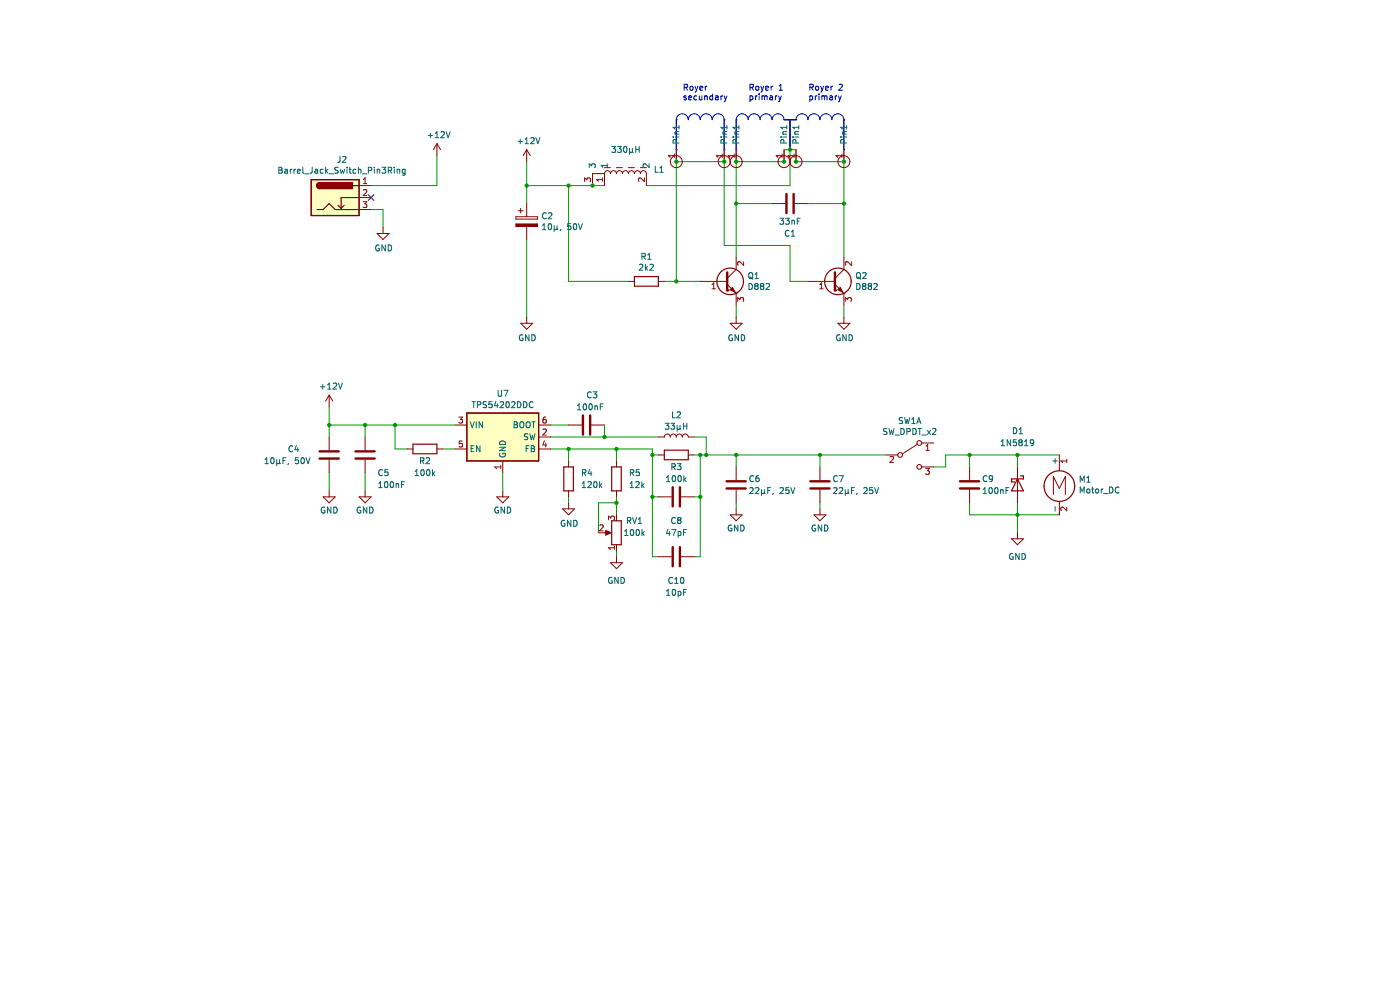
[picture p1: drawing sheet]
<svg xmlns="http://www.w3.org/2000/svg" width="297mm" height="210mm" viewBox="0 0 297 210" stroke-linecap="round" stroke-linejoin="round" font-family="sans-serif">
<path d="M66 38.1h10.2v7.6h-10.2z" fill-rule="evenodd" fill="#ffffc2"/>
<path d="M66 38.1h10.2v7.6h-10.2z" fill="none" stroke="#840000" stroke-width=".25"/>
<path d="M99 87.6h15.3v10.2h-15.3z" fill-rule="evenodd" fill="#ffffc2"/>
<path d="M99 87.6h15.3v10.2h-15.3z" fill="none" stroke="#840000" stroke-width=".25"/>
<path d="M78.1 41.3l1.2 1.2M79.3 41.3l-1.2 1.2" fill="none" stroke="#000084" stroke-width=".21"/>
<g fill="none" stroke="#009600" stroke-width=".21">
<path d="M92.7 33v6.4h-14M111.7 39.4h16.5M111.7 34.3v8.9M120.6 39.4v20.3h12.7M143.5 34.3h10.1M143.5 31.8v27.9M153.6 31.8v20.3h14v7.6h3.8M156.2 31.8v22.8M156.2 34.3h10.1v-2.5h2.6v2.5h10.1M167.6 31.8v7.6h-30.5M179 31.8v22.8M78.7 44.5h2.6v3.8"/>
<path d="M111.7 50.8v16.5M140.9 59.7h7.7M156.2 43.2h7.6M171.4 43.2h7.6M156.2 64.8v2.5M179 64.8v2.5M69.8 90.2h26.7M69.8 86.3v6.4M77.5 90.2v2.5M83.8 90.2v5h2.5M94 95.2h2.5M116.8 90.2h3.8"/>
<path d="M116.8 95.2h21.6v22.9h1.3M116.8 92.7h22.9M120.6 95.2v2.6M128.2 90.2v2.5M130.8 95.2v2.6M138.4 96.5h1.3M147.3 96.5h40.6M147.3 92.7h2.5v3.8M148.6 96.5v21.6h-1.3M156.2 96.5v2.5M173.9 96.5v2.5M205.7 96.5v2.5"/>
<path d="M215.8 96.5v2.5M224.7 96.5h-24.1v2.5h-2.5M69.8 100.3v3.8M77.5 100.3v3.8M106.7 100.3v3.8M120.6 105.4v1.3M130.8 105.4v3.8M130.8 116.8v1.3M130.8 106.7h-3.8v6.3M138.4 105.4h1.3M147.3 105.4h1.3M156.2 106.7v1.2"/>
<path d="M173.9 106.7v1.2M205.7 106.7v2.5h19M215.8 106.7v6.3"/>
</g>
<g fill="none" stroke="#0000c2" stroke-width=".21">
<path d="M145.1 18.5h.7v-.5l-.7-.1v1.2M145.4 18.5l.5 .6M146.4 18.4l.2-.1 .4 .1-.1 .7-.5-.1zM147.4 18.3l.3 .8M147.7 19.1l-.3 .5M148 18.3l-.3 .8M148.5 18.7l.6-.1-.1-.2-.3-.1-.2 .2v.6h.5M149.6 18.3v.8M150 18.3l-.4 .2M151.2 19.9v1.3M159.1 18.5h.6l.1-.5-.7-.1v1.2M159.4 18.5l.4 .6"/>
<path d="M160.4 18.4l.2-.1 .3 .1v.7l-.5-.1zM161 19.9v.1M161.4 18.3l.3 .8M161.7 19.1l-.3 .5M162 18.3l-.3 .8M162.4 18.7l.6-.1v-.2l-.4-.1-.2 .2 .1 .6h.5M163.6 18.3v.8M164 18.3l-.4 .2M165.3 19.1h.7M165.3 18.2l.3-.3v1.2M171.8 18.5h.6l.1-.5-.7-.1v1.2M172.1 18.5l.4 .6"/>
<path d="M173.1 18.4l.3-.1 .3 .2v.4l-.3 .2-.4-.2zM173.7 19.9v.1M174.1 18.3l.3 .8M174.4 19.1l-.3 .5M174.7 18.3l-.3 .8M175.1 18.7l.6-.1v-.2l-.4-.1-.2 .2 .1 .6h.5M176.3 18.3v.8M176.6 18.3l-.3 .2M178 18l.5-.1 .2 .3-.8 .9h.8M143.5 25.4a1.27 1.27 0 0 1 1.2-1.3 1.27 1.27 0 0 1 1.3 1.3 1.27 1.27 0 0 1 1.3-1.3 1.27 1.27 0 0 1 1.3 1.3 1.27 1.27 0 0 1 1.2-1.3 1.27 1.27 0 0 1 1.3 1.3 1.27 1.27 0 0 1 1.3-1.3 1.27 1.27 0 0 1 1.2 1.3M143.5 31.8h.1M143.5 25.4h.1"/>
<path d="M143.5 25.4v6.4M145.6 20.4l-.3-.1-.2 .2v.2l.5 .1v.3h-.5M146.1 20.8l.6-.2v-.2l-.4-.1-.2 .2 .1 .6h.5M147.8 20.4l-.4-.1-.2 .3 .1 .5h.5M148.4 20.3v.8h.5M148.9 20.3v.9M149.5 20.5l.5-.1v.8M149.5 20.3v.9M151.2 20.4l-.4-.1-.2 .3 .1 .5h.5M151.8 20.4h.5v.8M152.3 20.6l-.6 .3 .2 .3 .4-.1M152.9 20.3v.9"/>
<path d="M153.3 20.3l-.4 .3M153.6 20.3l.3 .9M153.6 31.8h.1M153.6 25.4h.1M153.6 25.4v6.4M153.9 21.2l-.3 .4M154.2 20.3l-.3 .9M156.2 25.4a1.27 1.27 0 0 1 1.2-1.3 1.27 1.27 0 0 1 1.3 1.3 1.27 1.27 0 0 1 1.3-1.3 1.27 1.27 0 0 1 1.3 1.3 1.27 1.27 0 0 1 1.2-1.3 1.27 1.27 0 0 1 1.3 1.3 1.27 1.27 0 0 1 1.3-1.3 1.27 1.27 0 0 1 1.2 1.3M156.2 31.8h.1M156.2 25.4h.1M156.2 25.4v6.4M159.1 20.4l.4-.1 .2 .3-.1 .5h-.5"/>
<path d="M159.1 20.3v1.3M160.3 20.3v.9M160.6 20.3l-.3 .3M161 20.3v.9M161.7 20.5l.3-.2 .2 .2M161.7 20.3v.9M162.2 20.5l.2-.2 .3 .1v.8M162.2 20.5v.7M163.3 20.4h.5l.1 .8M163.9 20.6l-.6 .3 .2 .3 .4-.1M164.5 20.3v.9M164.9 20.3l-.4 .3"/>
<path d="M165.2 20.3l.3 .9M165.5 21.2l-.3 .4M165.8 20.3l-.3 .9M166.3 25.4h.1M166.3 25.4h2.6M167.6 31.8h.1M167.6 25.4h.1M167.6 25.4v6.4M168.9 25.4a1.27 1.27 0 0 1 1.2-1.3 1.27 1.27 0 0 1 1.3 1.3 1.27 1.27 0 0 1 1.3-1.3 1.27 1.27 0 0 1 1.2 1.3 1.27 1.27 0 0 1 1.3-1.3 1.27 1.27 0 0 1 1.3 1.3 1.27 1.27 0 0 1 1.3-1.3 1.27 1.27 0 0 1 1.2 1.3M168.9 25.4h.1M171.8 20.4l.4-.1 .2 .3-.1 .5h-.5M171.8 20.3v1.3"/>
<path d="M173 20.3v.9M173.3 20.3l-.3 .3M173.7 20.3v.9M174.3 20.5l.4-.2 .2 .2M174.3 20.3v.9M174.9 20.5l.2-.2 .3 .1v.8M174.9 20.5v.7M176 20.4h.5l.1 .8M176.6 20.6l-.6 .3 .2 .3 .4-.1M177.2 20.3v.9M177.6 20.3l-.4 .3M177.9 20.3l.3 .9"/>
<path d="M178.2 21.2l-.3 .4M178.5 20.3l-.3 .9M179 31.8h.1M179 25.4h.1M179 25.4v6.4"/>
</g>
<path d="M154.3 57.8v3.8M166.8 41.1v4.1M168.4 41.1v4.1" fill="none" stroke="#840000" stroke-width=".51"/>
<g fill="none" stroke="#840000" stroke-width=".21">
<path d="M168.9 31.8v2.5M179 31.8v2.5M156.2 57.1l-1.9 2M163.8 43.2h2.8M168.6 43.2h2.8M154.3 60.3l1.9 1.9M154.9 68.6h2.5l-1.2 1.2zM156.2 62.2h.1M156.2 67.3v1.3"/>
<circle cx="168.9" cy="34.3" r="1.27"/>
<circle cx="179" cy="34.3" r="1.27"/>
</g>
<g fill="none" stroke="#006464" stroke-width=".21">
<path d="M168.2 29.1h.1M168.6 29.1h.8M168.6 28.5h.8M168.8 30.3v-.6h-.5l-.1 .6h1.2M169.4 27.9l-.7 .1v.5M169.4 27h-1.2l.3 .4M169.4 26.6v.8M178.3 29.1h.2M178.8 29.1h.8M178.8 28.5h.8M179 30.3l-.1-.6h-.4l-.2 .6h1.3M179.6 27.9l-.8 .1 .1 .5"/>
<path d="M179.6 26.6v.8M179.6 27h-1.3l.4 .4M165.5 46.3h.7l-.4 .5 .4 .1v.5l-.2 .2-.5-.2M166.7 46.3h.7l-.4 .5 .4 .1v.5l-.2 .2-.5-.2M167.4 49a.56 .56 0 0 0-.8 .5 .56 .56 0 0 0 .8 .5M167.9 50.1h.7M167.9 49.2l.3-.4v1.3M168 46.8h.5v.8M168 46.7v.9M169.1 46.9h.5M169.7 46.3h-.6v1.3M155.3 71.1a.58 .58 0 0 0-.7 .6 .58 .58 0 0 0 .8 .5v-.5h-.2"/>
<path d="M156.7 71v1.3l-.8-1.3v1.3M157.3 71a.64 .64 0 0 1 .7 .6 .64 .64 0 0 1-.7 .7z"/>
</g>
<path d="M168.5 33h-1.3l.3 .4M168.5 32.7v.7M178.6 32.7v.7M178.6 33h-1.3l.4 .4" fill="none" stroke="#a90000" stroke-width=".21"/>
<circle cx="154.3" cy="61.6" r=".25" fill="#840000"/>
<path d="M154.9 61.5l.5-.5 .5 1z" fill-rule="evenodd" fill="#840000"/>
<path d="M148.6 59.7h5.7M156.2 54.6v2.5M179 57.1l-1.9 2M154.9 61.5h.1M154.9 61.5l.5-.5 .5 1zM156.2 62.2v2.6M177.1 60.3l1.9 1.9M179 62.2h.1" fill="none" stroke="#840000" stroke-width=".21"/>
<circle cx="154.9" cy="59.7" r="2.82" fill="none" stroke="#840000" stroke-width=".25"/>
<path d="M157.7 55.5v.8l-.9-.8-.3 .3 .1 .4M151 61.3h.8M151 60.4l.4-.4v1.3M156.5 63.9v-.8l.5 .5 .1-.4h.5l.1 .2-.1 .5" fill="none" stroke="#a90000" stroke-width=".21"/>
<path d="M159 57.9l.1-.1a.43 .43 0 0 1 .6 .5v.4a.42 .42 0 0 1-.4 .4 .42 .42 0 0 1-.5-.4zM159.1 58.8l.6 .4M160.2 59.1h.7M160.2 58.2l.3-.4v1.3M158.9 60.1a.64 .64 0 0 1 .7 .7 .64 .64 0 0 1-.7 .6zM160.3 60.7l-.2 .2 .1 .4 .1 .1 .4-.1 .1-.1v-.3l-.2-.2M160.3 60.7l-.2-.3 .2-.3h.3l.2 .3-.2 .3M160.3 60.7h.3M161.6 60.7l-.3-.3 .3-.3h.2l.2 .3-.2 .3M161.6 60.7l-.3 .2 .1 .4 .2 .1 .3-.1 .1-.1v-.3l-.2-.2M161.6 60.7h.2M162.5 60.3l.5-.2 .2 .4-.7 .9h.7" fill="none" stroke="#006464" stroke-width=".21"/>
<path d="M177.1 57.8v3.8" fill="none" stroke="#840000" stroke-width=".51"/>
<circle cx="177.1" cy="61.6" r=".25" fill="#840000"/>
<path d="M177.8 61.5l.5-.5 .5 1z" fill-rule="evenodd" fill="#840000"/>
<path d="M80 49.5h2.5l-1.2 1.3zM81.3 48.3v1.2M171.4 59.7h5.7M179 54.6v2.5M177.8 61.5h.1M177.8 61.5l.5-.5 .5 1zM177.8 68.6h2.5l-1.3 1.2zM179 62.2v2.6M179 67.3v1.3" fill="none" stroke="#840000" stroke-width=".21"/>
<g fill="none" stroke="#840000" stroke-width=".25">
<path d="M66 38.1h10.2v7.6h-10.2zM67.8 38.7a.63 .63 0 0 0-.6 .7 .63 .63 0 0 0 .6 .6"/>
<circle cx="177.8" cy="59.7" r="2.82"/>
</g>
<path d="M180.6 55.5v.8l-.9-.8-.4 .3 .2 .4M173.9 61.3h.7M173.9 60.4l.4-.4v1.3M179.3 63.9v-.8l.5 .5 .1-.4h.6l.1 .2-.1 .5" fill="none" stroke="#a90000" stroke-width=".21"/>
<g fill="none" stroke="#006464" stroke-width=".21">
<path d="M80.4 52a.58 .58 0 0 0-.7 .6 .58 .58 0 0 0 .8 .5v-.4h-.3M81.8 52v1.2l-.8-1.2v1.2M82.4 52a.64 .64 0 0 1 .7 .6 .64 .64 0 0 1-.7 .6zM181.9 57.9l.1-.1a.43 .43 0 0 1 .5 .5v.4a.42 .42 0 0 1-.4 .4 .42 .42 0 0 1-.4-.4zM181.9 58.8l.7 .4M183 57.9l.5-.1 .2 .4-.7 .9h.7M178.2 71.1a.58 .58 0 0 0-.7 .6 .58 .58 0 0 0 .7 .5v-.5h-.2M179.5 71v1.3l-.7-1.3v1.3M180.1 71a.64 .64 0 0 1 .8 .6 .64 .64 0 0 1-.8 .7zM181.8 60.1a.64 .64 0 0 1 .7 .7 .64 .64 0 0 1-.7 .6zM183.2 60.7l-.2-.3 .2-.3h.2l.3 .3-.3 .3M183.2 60.7l-.2 .2v.4l.2 .1 .4-.1 .1-.1v-.3l-.3-.2"/>
<path d="M183.2 60.7h.2M184.4 60.7l-.2-.3 .2-.3h.3l.2 .3-.2 .3M184.4 60.7l-.2 .2v.4l.2 .1 .4-.1 .1-.1v-.3l-.2-.2M184.4 60.7h.3M185.4 60.3l.5-.2 .2 .4-.8 .9h.8"/>
</g>
<path d="M67.4 38.9l.4-.2v1.3a.63 .63 0 0 1-.6-.4 .63 .63 0 0 1 .2-.7z" fill-rule="evenodd" fill="#840000"/>
<path d="M67.8 38.7a.63 .63 0 0 0-.6 .7 .63 .63 0 0 0 .6 .6M74.9 39.4h1.3M67.3 44.5h1.3l1.2-1.3 1.3 1.3h5.1M71.7 43.6l.7 .6M73 43.6l-.6 .6M76.2 41.9h-3.8v2.3" fill="none" stroke="#840000" stroke-width=".25"/>
<path d="M67.8 38.7h7v1.3h-7z" fill-rule="evenodd" fill="#840000"/>
<path d="M67.8 38.7h7v1.3h-7zM87.6 94.2h5.1v2.1h-5.1zM99 87.6h15.3v10.2h-15.3z" fill="none" stroke="#840000" stroke-width=".25"/>
<g fill="none" stroke="#840000" stroke-width=".21">
<path d="M76.2 39.4h2.5M76.2 41.9h2.5M76.2 44.5h2.5M109.4 46h4.6v.5h-4.6zM110 44.7h1M110.5 44.2v1M110.5 68.6h2.5l-1.3 1.2zM111.7 67.3v1.3M69.8 83.8l-.7 1.3M69.8 83.8v2.5M69.8 83.8l.8 1.3M77.5 92.7v2.8"/>
<path d="M77.5 97.5v2.8M86.3 95.2h1.3M92.7 95.2h1.3M96.5 90.2h2.5M96.5 95.2h2.5M106.7 97.8v2.5M114.3 92.7h2.5M114.3 90.2h2.5M114.3 95.2h2.5M120.6 90.2h2.8M125.4 90.2h2.8M105.4 105.4h2.5l-1.2 1.3z"/>
<path d="M106.7 104.1v1.3"/>
</g>
<path d="M77.1 39h.7M77.1 38l.4-.3v1.3M77 42.8h.8l-.4 .4 .4 .2v.5l-.2 .1-.6-.1M77.1 40.3l.5-.1 .2 .4-.8 .9h.8M97.3 88.5h.8l-.4 .5 .4 .1v.5l-.2 .1-.6-.1M98.1 93.6h-.6l-.1 .6 .6-.1 .1 .6-.2 .1-.5-.1M106.2 98.7v.7M106.2 99h-1.2l.3 .4M115.2 91.1l.5-.1 .2 .4-.8 .9h.8M115.5 93.5l-.3 .9h.8M115.8 88.5h-.4l-.2 .3v.7l.2 .2 .4-.1v-.6h-.4l-.2 .2M115.8 94v.8" fill="none" stroke="#a90000" stroke-width=".21"/>
<g fill="none" stroke="#006464" stroke-width=".21">
<path d="M59.2 35.5h.4l.2 .2-.2 .4 .2 .1 .1 .3-.3 .3h-.4zM59.2 36.1h.4M60.4 36h.5l.1 .8M61 36.2l-.6 .2 .1 .4 .5-.1M61.6 35.9v.9M61.9 35.9l-.3 .2M62.4 35.9v.9M62.7 35.9l-.3 .2M63.1 36.3l.6-.1-.1-.2-.3-.1-.2 .2v.6h.5M64.2 35.5v1.1l.2 .2M64.6 36.9h1M66.2 35.5v1.1l-.5 .2"/>
<path d="M66.8 36h.5l.1 .8M67.4 36.2l-.6 .2 .2 .4 .4-.1M68.5 36l-.3-.1-.3 .2 .1 .6h.5M69.1 35.5v1.3M69.2 36.3l.4 .5M69.6 35.9l-.5 .5M69.8 36.9h1M71.7 35.5l-.6 .1v.4l.5 .2 .1 .3-.2 .3-.5-.1M72.1 33.2v1.1l-.5 .1M72.2 35.9l.2 .9 .2-.7 .3 .7 .2-.9M72.7 33.3l.5-.1 .2 .3-.8 .9h.8M73.6 35.5v.1"/>
<path d="M73.6 35.9v.9M74 35.9h.5M74.2 35.5v1.1l.3 .2M75.5 36l-.4-.1-.2 .2 .1 .6h.5M76 36h.5l.1 .8M76 35.5v1.3M76.9 36.9h.9M78.1 36.1h.6l.1-.5-.7-.1v1.3M79.4 35.5v.1M79.4 35.9v.9M80 36h.5l.1 .8M80 35.9v.9"/>
<path d="M81 35.5h.8l-.4 .5 .4 .1v.5l-.2 .2-.6-.2M82.4 36.1h.6v-.5l-.6-.1v1.3M82.7 36.1l.4 .7M83.6 35.5v.1M83.6 35.9v.9M84.3 36h.4l.1 .8M84.3 35.9v.9M85.9 36l-.3-.1-.3 .2 .2 .6h.4M85.9 35.9v1l-.2 .3-.3-.1M110.9 71.1a.58 .58 0 0 0-.7 .6 .58 .58 0 0 0 .8 .5v-.5h-.3M112.2 71v1.3l-.7-1.3v1.3M112.8 71a.64 .64 0 0 1 .8 .6 .64 .64 0 0 1-.8 .7z"/>
<path d="M68 82.1h.9M68.5 81.6v.9M69.5 82.5h.7M69.5 81.6l.4-.3v1.2M70.7 81.4l.5-.1 .2 .3-.8 .9h.8M71.8 81.3l.4 1.2 .4-1.2M81.1 99.7a.56 .56 0 0 0-.8 .6 .56 .56 0 0 0 .8 .5M82.3 99.6h-.6l-.1 .6h.6l.1 .6-.2 .1-.5-.1M88.1 100l.3-.4v1.3M89.2 97.8l.6-.1 .1-.5-.7-.1v1.3M89.4 99.7l.2-.1a.68 .68 0 0 1 .4 .7 .68 .68 0 0 1-.4 .6l-.3-.5zM89.5 97.8l.4 .6"/>
<path d="M90.4 97.2l.5-.1 .2 .3-.7 1h.7M90.6 99.7l.2-.1a.68 .68 0 0 1 .4 .7 .68 .68 0 0 1-.4 .6l-.3-.5zM91.8 99.6v1.3M99.8 89.5l.4 1.2 .4-1.2M99.9 95.2h.5M100.1 85.2h.8M100.5 85.2v1.3M100.6 94.5h-.7v1.3h.7M101 89.5v1.2M101.3 85.9l.6-.1v-.5l-.6-.1v1.3M101.8 94.5v1.3l-.7-1.3v1.3M102.4 89.5v1.2l-.8-1.2v1.2"/>
<path d="M103.2 85.3h-.7v.4l.6 .2 .1 .3-.2 .3-.5-.1M104.4 85.2h-.6l-.1 .6h.6l.1 .6-.2 .1-.5-.1M105.2 85.1l-.3 1h.8M105.5 85.6v.9M105.7 82.8v1l.2 .3 .4-.1 .1-.2v-1M106 94.9h1.2l-1.2 .7h1.2M106 96.2a.58 .58 0 0 0 .6 .7 .58 .58 0 0 0 .5-.8h-.4v.3M106 93.8a.68 .68 0 0 1 .8-.2 .68 .68 0 0 1 .4 .7h-1.2zM106.1 85.3l.5-.1 .2 .4-.8 .9h.8M106.9 82.8h.8l-.5 1.3M107.4 85.3l.2-.1a.68 .68 0 0 1 .5 .6 .68 .68 0 0 1-.5 .7l-.3-.5zM108.5 85.3l.5-.1 .3 .4-.8 .9h.8"/>
<path d="M109.1 89.5h.4l.2 .2-.2 .4 .2 .1 .1 .3-.2 .2h-.5zM109.1 90.1h.4M109.8 85.2a.64 .64 0 0 1 .7 .6 .64 .64 0 0 1-.7 .7zM110.3 89.6l.3-.1a.43 .43 0 0 1 .5 .4v.4a.42 .42 0 0 1-.4 .5 .42 .42 0 0 1-.4-.5zM111.1 85.2a.64 .64 0 0 1 .7 .6 .64 .64 0 0 1-.7 .7zM111.6 95.2h.4M111.7 89.6l.2-.1a.43 .43 0 0 1 .6 .4v.4a.42 .42 0 0 1-.5 .5 .42 .42 0 0 1-.4-.5zM112 92.1h-.7v.4l.6 .2 .1 .3-.3 .3-.5-.1M112.2 94.5h-.6v1.3M112.4 92l.3 1.3 .2-.9 .3 .9 .3-1.3M112.7 95.2h.4M112.7 94.5h.4l.3 .3-.3 .4 .3 .1v.3l-.2 .2h-.5z"/>
<path d="M112.8 89.5h.7M113.1 85.3a.56 .56 0 0 0-.8 .5 .56 .56 0 0 0 .8 .6M113.2 89.5v1.2M122.5 86.9h.7M122.5 86l.4-.3v1.2M123.8 85.8l.2-.1a.68 .68 0 0 1 .5 .6 .68 .68 0 0 1-.5 .6l-.3-.5zM125 85.8l.2-.1a.68 .68 0 0 1 .5 .6 .68 .68 0 0 1-.5 .6l-.3-.5zM125.4 83.2a.56 .56 0 0 0-.8 .6 .56 .56 0 0 0 .8 .5M125.8 83.1h.8l-.4 .5 .4 .1v.6l-.2 .1-.6-.1M126.2 86.2l.5-.1v.8M126.2 86.1v.8M127.3 86.3h.5"/>
<path d="M127.9 85.7h-.6v1.2M80.3 103.4h.8M80.3 102.5l.4-.3v1.2M81.7 102.2h.2a.68 .68 0 0 1 .4 .6 .68 .68 0 0 1-.4 .6 .84 .84 0 0 1-.2-1.2zM82.9 102.3l.2-.1a.68 .68 0 0 1 .4 .6 .68 .68 0 0 1-.4 .6l-.3-.4zM84 102.6v.8M84 102.7l.5-.1 .1 .8M85.2 102.8h.4M85.8 102.2h-.6v1.2M88.1 100.9h.7M91.9 100.4l.3 .5M92.2 100l-.4 .5"/>
<path d="M105.7 107.6a.58 .58 0 0 0-.7 .6 .58 .58 0 0 0 .7 .5v-.4h-.2M107 107.6v1.2l-.7-1.2v1.2M107.6 107.6a.64 .64 0 0 1 .8 .6 .64 .64 0 0 1-.8 .6z"/>
</g>
<path d="M75.4 97.3h4.1M75.4 95.7h4.1M123.7 88.1v4.1M125.2 88.1v4.1" fill="none" stroke="#840000" stroke-width=".51"/>
<path d="M109.4 47.5h4.6v.5h-4.6z" fill-rule="evenodd" fill="#840000"/>
<g fill="none" stroke="#840000" stroke-width=".21">
<path d="M92.7 30.5l-.8 1.3M92.7 30.5v2.5M92.7 30.5l.8 1.3M111.7 31.8v2.5M111.7 31.8l-.7 1.2M111.7 31.8l.8 1.2M128.2 36.8a.63 .63 0 0 1 .7-.6 .63 .63 0 0 1 .6 .6M128.2 36.8h-2.5v2.6M128.2 35.6h1.3M128.2 36.8v2.6M129.5 36.8h.1M129.5 36.8a.63 .63 0 0 1 .6-.6 .63 .63 0 0 1 .7 .6 .63 .63 0 0 1 .6-.6 .63 .63 0 0 1 .6 .6 .63 .63 0 0 1 .7-.6 .63 .63 0 0 1 .6 .6 .63 .63 0 0 1 .7-.6 .63 .63 0 0 1 .6 .6 .63 .63 0 0 1 .6-.6 .63 .63 0 0 1 .7 .6 .63 .63 0 0 1 .6-.6 .63 .63 0 0 1 .6 .6v2.6"/>
<path d="M130.8 35.6h1.2M133.3 35.6h1.3M135.9 35.6h1.2M109.4 47.5h4.6v.5h-4.6zM111.7 43.2v2.8M111.7 48v2.8M133.3 59.7h1.3M139.7 59.7h1.2M69.8 92.7v2.8M69.8 97.5v2.8M120.6 97.8v1.2M130.8 97.8v1.2"/>
<path d="M139.7 92.7h1.2a.63 .63 0 0 1 .7-.6 .63 .63 0 0 1 .6 .6 .63 .63 0 0 1 .6-.6 .63 .63 0 0 1 .7 .6 .63 .63 0 0 1 .6-.6 .63 .63 0 0 1 .6 .6 .63 .63 0 0 1 .7-.6 .63 .63 0 0 1 .6 .6h1.3M139.7 96.5h1.2M146 96.5h1.3M156.2 99v2.8M173.9 99v2.8M187.9 96.5h2.6M194.6 94.2l-3.1 2.1M195.5 94h2.6M195.5 99h2.6M205.7 99v2.8M215.8 99v7.7M224.7 96.5v3.4"/>
<path d="M68.6 105.4h2.5l-1.3 1.3zM69.8 104.1v1.3M76.2 105.4h2.5l-1.2 1.3zM77.5 104.1v1.3M119.4 107.9h2.5l-1.3 1.3zM120.6 104.1v1.3M120.6 106.7v1.2M128.2 113h1.1M130.8 104.1v1.3M154.9 109.2h2.5l-1.2 1.3zM156.2 103.9v2.8M156.2 107.9v1.3"/>
<path d="M172.7 109.2h2.5l-1.3 1.3zM173.9 103.9v2.8M173.9 107.9v1.3M205.7 103.9v2.8M214.6 114.3h2.5l-1.3 1.3zM215.8 113v1.3M223.5 104.9v-3.8l1.2 2.5 1.3-2.5v3.8M224.7 106.4v2.8"/>
<circle cx="191" cy="96.5" r=".51"/>
<circle cx="195" cy="99" r=".51"/>
<circle cx="195" cy="94" r=".51"/>
</g>
<g fill="none" stroke="#006464" stroke-width=".21">
<path d="M90.8 28.7h1M91.3 28.2v1M92.3 29.2h.8M92.3 28.3l.4-.4v1.3M93.6 28.1l.4-.2 .3 .4-.8 .9h.8M94.6 27.9l.5 1.3 .4-1.3M109.9 30h.9M110.4 29.5v1M111.4 30.5h.7M111.4 29.6l.4-.4v1.3M112.6 29.3l.5-.1 .2 .4-.8 .9h.8M113.7 29.2l.4 1.3 .4-1.3"/>
<path d="M125 35.5v-.8l.5 .5 .1-.4h.6l.1 .2-.1 .5M128.8 34.7v.8M128.8 35.1h-1.3l.4 .4M129.8 31.1h.8l-.4 .4 .3 .2v.5l-.2 .1-.5-.1M131 31.1h.8l-.4 .4 .3 .2v.5l-.1 .1-.6-.1M132.4 31.2l.2-.1a.68 .68 0 0 1 .4 .6 .68 .68 0 0 1-.4 .6l-.3-.5zM133.5 32.2l.2 .1 .5-.1M133.5 31.5v1.3M134.2 32.2l.1 .1M134.2 31.5v.7M134.9 31.1v1.2M134.9 31.7h.7"/>
<path d="M135.6 31.1v1.2M137.7 34.7v.8l-.9-.8-.4 .3 .2 .5M139 35.3v1.2h.6M140 36.5h.7M140 35.6l.3-.3v1.2M115.1 48.7h.7M115.1 47.8l.3-.4v1.3M115.9 45.3a.56 .56 0 0 0-.8 .5 .56 .56 0 0 0 .8 .5M116.4 45.3l.4-.2 .3 .4-.8 .9h.8M116.4 47.6l.2-.2a.68 .68 0 0 1 .4 .7 .68 .68 0 0 1-.4 .6l-.3-.5zM117.6 48.5l.1 .2 .5-.2M117.6 47.9v1.2"/>
<path d="M118.2 48.5l.1 .2M118.2 47.9v.6M119 48.7l-.2 .2M121.1 47.4h-.6l-.1 .6h.6l.1 .6-.2 .1-.5-.1M121.7 47.6l.2-.2a.68 .68 0 0 1 .5 .7 .68 .68 0 0 1-.5 .6l-.3-.5zM122.7 47.4l.4 1.3 .4-1.3M135.6 56.2l.5-.1 .3 .3-.8 .9h.8M136.2 54.4l.6-.1 .1-.4-.7-.2v1.3M136.5 54.4l.4 .6M136.9 56.1v1.2M137 56.8l.4 .5M137.4 56.5l-.5 .5"/>
<path d="M137.4 55h.7M137.4 54.1l.4-.4v1.3M137.9 56.2l.5-.1 .2 .3-.8 .9h.8M56.2 98.4h.7M56.2 97.4l.4-.3v1.3M57.6 97.2l.1-.1a.68 .68 0 0 1 .5 .6 .68 .68 0 0 1-.5 .7l-.3-.5zM58.7 98.2l.2 .2 .4-.2M58.7 97.5v1.3M59.3 98.2l.2 .2M59.3 97.5v.7M60 97.7h.5M60.6 97.1h-.6v1.3"/>
<path d="M61.2 98.3l-.1 .2M62.1 94.7a.56 .56 0 0 0-.8 .5 .56 .56 0 0 0 .8 .5M62.9 94.5l-.3 .9h.8M63.2 95v.8M63.3 97.1h-.6l-.1 .6 .6-.1 .1 .6-.2 .2-.5-.2M64 97.2l.1-.1a.68 .68 0 0 1 .5 .6 .68 .68 0 0 1-.5 .7l-.3-.5zM64.9 97.1l.5 1.3 .4-1.3M125.1 99.6l-.3 .9h.8M135.6 99.6h-.6l-.1 .6h.6l.1 .6-.2 .1-.5-.1M141.1 89.8h.8l-.4 .5 .3 .1v.5l-.1 .2-.6-.2M142.3 89.8h.8l-.4 .5 .4 .1v.5l-.2 .2-.6-.2M142.5 99h.6l.1-.5-.7-.1v1.2"/>
<path d="M142.7 87.4v1.2h.6M142.8 99l.5 .6M143.6 87.5l.5-.1 .3 .3-.8 .9h.8M143.7 90.9l.1 .2 .5-.2M143.7 90.2v1.3M143.7 98.4h.8l-.5 .4 .4 .2v.5l-.2 .1-.5-.1M144.3 90.9l.1 .2M144.3 90.2v.7M145 89.8v1.3M145 90.4h.7M145.7 89.8v1.3M188.2 91h-.7v.4l.5 .2 .2 .3-.3 .3-.5-.1"/>
<path d="M188.6 90.9l.3 1.3 .2-.9 .3 .9 .3-1.3M189.8 92.3h1M191.1 90.9a.64 .64 0 0 1 .8 .6 .64 .64 0 0 1-.8 .7zM191.5 88.6l-.7 .1v.4l.6 .2 .1 .3-.3 .2h-.4M191.9 88.6l.3 1.2 .2-.9 .3 .9 .3-1.2M192.4 91.6l.6-.1 .1-.5-.7-.1v1.3M193.4 89.8h.7M193.4 88.9l.4-.3v1.2M193.7 90.9a.64 .64 0 0 1 .7 .6 .64 .64 0 0 1-.7 .7zM194.5 89.8l.4-1.2 .5 1.2M194.6 89.5h.6M194.7 90.9h.8"/>
<path d="M195.1 90.9v1.3M195.6 92.3h1M196.7 91.3l.7 .9M197.4 91.3l-.7 .9M197.8 91l.5-.1 .3 .4-.8 .9h.8M212.4 94.5h.7M212.4 93.6l.4-.3v1.2M214.4 93.3v1.2l-.7-1.2v1.2M215 90.7a.64 .64 0 0 1 .7 .7 .64 .64 0 0 1-.7 .6zM215.6 93.3h-.6l-.1 .6 .6-.1 .1 .6-.2 .1-.5-.1M216.2 92h.7M216.2 91.1l.4-.4v1.3"/>
<path d="M216.4 93.8l-.3 .3 .1 .3 .2 .1h.3l.2-.2v-.2l-.3-.3M216.4 93.8l-.3-.2 .3-.3h.2l.3 .2-.3 .3M216.4 93.8h.2M217.3 94.5h.8M217.3 93.6l.4-.3v1.2M219.3 93.8l-.3 .3-.3-.1-.1-.6 .4-.1 .3 .2-.1 .7-.2 .3h-.3M223.3 97.8h1M223.8 97.3v1M68.9 107.6a.58 .58 0 0 0-.8 .6 .58 .58 0 0 0 .8 .5v-.4h-.2M70.2 107.6v1.2l-.7-1.2v1.2M70.8 107.6a.64 .64 0 0 1 .7 .6 .64 .64 0 0 1-.7 .6zM76.5 107.6a.58 .58 0 0 0-.8 .6 .58 .58 0 0 0 .8 .5v-.4h-.2"/>
<path d="M77.8 107.6v1.2l-.7-1.2v1.2M78.4 107.6a.64 .64 0 0 1 .8 .6 .64 .64 0 0 1-.8 .6zM119.8 110.4a.58 .58 0 0 0-.8 .6 .58 .58 0 0 0 .8 .5v-.4h-.2M121.1 110.4v1.2l-.7-1.2v1.2M121.7 110.4a.64 .64 0 0 1 .7 .6 .64 .64 0 0 1-.7 .6zM123.5 103.4h.7M123.5 102.5l.4-.3v1.2M123.6 100.3l.6-.1v-.5l-.6-.1v1.3M123.9 100.3l.4 .6M124.7 102.3l.5-.1 .2 .3-.7 .9h.7M125.4 100v.9M126.1 102.3l.1-.1a.68 .68 0 0 1 .5 .6 .68 .68 0 0 1-.5 .6l-.3-.4z"/>
<path d="M127.2 102.2v1.2M127.3 103l.4 .4M127.7 102.6l-.5 .5M133.7 103.4h.7M133.7 102.5l.3-.3v1.2M133.7 100.3l.6-.1 .1-.5-.7-.1v1.3M134 100.3l.5 .6M134.9 102.3l.5-.1 .2 .3-.8 .9h.8M136.1 102.2v1.2M136.3 103l.3 .4M136.6 102.6l-.5 .5M141.4 102.2h.7"/>
<path d="M141.4 101.3l.4-.4v1.3M142.7 101l.2-.1a.68 .68 0 0 1 .4 .6 .68 .68 0 0 1-.4 .7l-.3-.5zM143.9 101l.2-.1a.68 .68 0 0 1 .5 .6 .68 .68 0 0 1-.5 .7l-.3-.5zM145.1 100.9v1.3M145.2 101.7l.4 .5M145.6 101.3l-.5 .5M155.2 111.4a.58 .58 0 0 0-.7 .6 .58 .58 0 0 0 .8 .5v-.4h-.3M156.5 111.4v1.2l-.7-1.2v1.2M157.1 111.4a.64 .64 0 0 1 .8 .6 .64 .64 0 0 1-.8 .6zM159.1 103.6l.4-.2 .3 .4-.8 .9h.8M159.9 101a.56 .56 0 0 0-.8 .5 .56 .56 0 0 0 .8 .5M160.3 103.6l.5-.2 .2 .4-.8 .9h.8"/>
<path d="M160.9 100.9l-.3 .1-.2 .2-.1 .7 .3 .3 .4-.2-.1-.6h-.3l-.3 .2M161.5 104.5l.2 .2 .4-.2M161.5 103.9v1.2M162.1 104.5l.2 .2M162.1 103.9v.6M162.9 104h.4M163.5 103.4h-.6v1.3M164 104.6l-.1 .3M165.5 103.6l.5-.2 .2 .4-.8 .9h.8M167.3 103.4h-.6v.6h.6v.6l-.1 .1-.5-.1M167.8 103.4l.4 1.3 .4-1.3M173 111.4a.58 .58 0 0 0-.8 .6 .58 .58 0 0 0 .8 .5v-.4h-.2"/>
<path d="M174.3 111.4v1.2l-.7-1.2v1.2M174.9 111.4a.64 .64 0 0 1 .7 .6 .64 .64 0 0 1-.7 .6zM176.8 103.6l.5-.2 .3 .4-.8 .9h.8M177.6 101a.56 .56 0 0 0-.8 .5 .56 .56 0 0 0 .8 .5M178 100.9h.9l-.5 1.3M178 103.6l.5-.2 .3 .4-.8 .9h.8M179.3 104.5l.2 .2 .4-.2M179.3 103.9v1.2M179.9 104.5l.2 .2M179.9 103.9v.6M180.6 104h.5M181.3 103.4h-.7v1.3"/>
<path d="M181.8 104.6l-.1 .3M183.2 103.6l.5-.2 .3 .4-.8 .9h.8M185.1 103.4h-.6v.6h.6v.6l-.2 .1-.4-.1M185.5 103.4l.5 1.3 .4-1.3M208.6 104.7h.7M208.6 103.8l.3-.4v1.3M209.4 101a.56 .56 0 0 0-.8 .5 .56 .56 0 0 0 .8 .5M210 103.5l.1-.1a.68 .68 0 0 1 .4 .7 .68 .68 0 0 1-.4 .6 .84 .84 0 0 1-.1-1.2zM210.6 101.4l-.3 .3-.3-.1-.1-.6 .4-.1 .3 .2-.1 .8-.2 .2-.3 .1M211.1 103.6l.2-.2a.68 .68 0 0 1 .4 .7 .68 .68 0 0 1-.4 .6l-.3-.5zM212.3 103.9v.8M212.3 104l.5-.1v.8"/>
<path d="M213.4 104h.4M214 103.4h-.6v1.3M214.9 117.5a.58 .58 0 0 0-.8 .5 .58 .58 0 0 0 .8 .6v-.5h-.2M216.2 117.4v1.3l-.7-1.3v1.3M216.8 117.4a.64 .64 0 0 1 .7 .6 .64 .64 0 0 1-.7 .7zM223.8 107.5v.9M229.2 102.3v-1.3l.4 .9 .4-.9v1.3M229.2 104.6v-1.3l.4 .9 .4-.9v1.3M230.6 102.3h.7M230.6 101.4l.3-.4v1.3M230.6 103.9l.2-.2 .4 .2-.1 .6h-.5zM231.6 103.7h.5"/>
<path d="M231.8 103.3v1.1l.3 .2M232.5 103.9l.2-.2 .3 .2v.6h-.5zM233.6 103.7v.9M234 103.7l-.4 .3M234.1 104.7h1M235.4 103.3a.64 .64 0 0 1 .7 .6 .64 .64 0 0 1-.7 .7zM237.4 103.4a.56 .56 0 0 0-.8 .5 .56 .56 0 0 0 .8 .6"/>
</g>
<path d="M124 38.5v-.8l.5 .5 .1-.4h.6l.1 .2-.1 .5M127.8 37.7v.8M127.8 38.1h-1.2l.3 .4M136.7 37.7v.8l-.9-.8-.4 .3 .2 .5M188.8 96.9l.5-.1 .2 .4-.7 .9h.7M196.4 99.4h.8l-.5 .4 .4 .2v.5l-.2 .1-.5-.1M196.4 95.5h.8M196.4 94.6l.4-.3v1.2M226.3 97.4v.7M226.3 97.8h-1.3l.4 .3M226.3 107.6v.8l-.9-.8-.4 .2 .2 .5" fill="none" stroke="#a90000" stroke-width=".21"/>
<g fill="none" stroke="#840000" stroke-width=".25">
<path d="M134.6 58.7h5.1v2h-5.1zM119.6 99h2v5.1h-2zM129.8 99h2v5.1h-2zM140.9 95.5h5.1v2h-5.1zM215.8 101.6l1.3 2.5h-2.5zM216.5 101h.6v.6h-2.5v.6h.6"/>
<circle cx="224.7" cy="103.1" r="3.3"/>
</g>
<path d="M67.8 97.3h4.1M67.8 95.7h4.1M154.1 103.6h4.1M154.1 102.1h4.1M171.9 103.6h4.1M171.9 102.1h4.1M203.7 103.6h4M203.7 102.1h4" fill="none" stroke="#840000" stroke-width=".51"/>
<path d="M128.5 112.5l1.1 .5-1.1 .5z" fill="#840000"/>
<g fill="none" stroke="#840000" stroke-width=".21">
<path d="M143.5 31.8v2.5M153.6 31.8v2.5M156.2 31.8v2.5M166.3 31.8v2.5M127 113h1.2M128.5 112.5l1.1 .5-1.1 .5zM129.5 119.4h2.5l-1.2 1.2zM130.8 109.2v1.3M130.8 115.6v1.2M130.8 118.1v1.3M139.7 105.4h2.8M139.7 118.1h2.8"/>
<path d="M144.5 105.4h2.8M144.5 118.1h2.8"/>
<circle cx="143.5" cy="34.3" r="1.27"/>
<circle cx="153.6" cy="34.3" r="1.27"/>
<circle cx="156.2" cy="34.3" r="1.27"/>
<circle cx="166.3" cy="34.3" r="1.27"/>
</g>
<path d="M129.8 110.5h2v5.1h-2z" fill="none" stroke="#840000" stroke-width=".25"/>
<path d="M143.1 32.7v.7M143.1 33h-1.3l.4 .4M153.2 33h-1.3l.4 .4M153.2 32.7v.7M155.8 33h-1.3l.3 .4M155.8 32.7v.7M165.9 33h-1.3l.4 .4M165.9 32.7v.7M127.2 111.4l.5-.1 .3 .4-.8 .9h.8M129.1 110.3v-.8l.5 .4 .1-.4h.5l.2 .2-.2 .6M130.4 115.8v.7M130.4 116.2h-1.3l.4 .3" fill="none" stroke="#a90000" stroke-width=".21"/>
<g fill="none" stroke="#006464" stroke-width=".21">
<path d="M142.8 29.1h.1M143.2 29.1h.9M143.2 28.5h.9M143.4 30.3v-.6h-.5l-.1 .6h1.3M144.1 27.9l-.8 .1v.5M144.1 26.6v.8M144.1 27h-1.3l.3 .4M152.9 29.1h.2M153.4 29.1h.8M153.4 28.5h.8M153.6 30.3l-.1-.6h-.4l-.2 .6h1.3M154.2 27.9l-.8 .1 .1 .5"/>
<path d="M154.2 27h-1.3l.4 .4M154.2 26.6v.8M155.5 29.1h.1M155.9 29.1h.9M155.9 28.5h.9M156.1 30.3v-.6h-.5l-.1 .6h1.3M156.8 27.9l-.8 .1v.5M156.8 27h-1.3l.3 .4M156.8 26.6v.8M165.6 29.1h.2M166.1 29.1h.8M166.1 28.5h.8"/>
<path d="M166.3 30.3l-.1-.6h-.4l-.2 .6h1.3M166.9 27.9l-.8 .1 .1 .5M166.9 27h-1.3l.4 .4M166.9 26.6v.8M132.5 113.6h.7M132.5 112.7l.4-.4v1.3M133.1 110.4h.6l.1-.5-.7-.1v1.3M133.4 110.4l.4 .7M133.8 112.4l.2-.1a.68 .68 0 0 1 .5 .7 .68 .68 0 0 1-.5 .6l-.3-.5zM134.2 109.8l.4 1.3 .4-1.3M135 112.4l.2-.1a.68 .68 0 0 1 .5 .7 .68 .68 0 0 1-.5 .6l-.3-.5zM135.4 111.1h.7"/>
<path d="M135.4 110.1l.4-.3v1.3M136.2 112.3v1.3M136.3 113.1l.4 .5M136.7 112.7l-.5 .5M141.7 112.3l-.3 .9h.8M142 112.7v.9M142.5 112.3h.9l-.6 1.3M143.3 109.9a.56 .56 0 0 0-.8 .5 .56 .56 0 0 0 .8 .5M143.9 112.8l.3-.1 .3 .3-.1 .5h-.5M143.9 112.7v1.3M144 110.3l-.3-.2 .3-.3h.2l.3 .2-.3 .3M144 110.3l-.3 .3 .1 .3 .2 .2 .4-.1 .1-.2v-.2l-.3-.3"/>
<path d="M144 110.3h.2M145 112.9h.4M145.6 112.3h-.6v1.3M129.8 122.5a.58 .58 0 0 0-.7 .6 .58 .58 0 0 0 .8 .5v-.4h-.3M131.1 122.5v1.2l-.7-1.2v1.2M131.7 122.5a.64 .64 0 0 1 .8 .6 .64 .64 0 0 1-.8 .6zM141.4 126.3h.7M141.4 125.4l.4-.4v1.3M142.7 122.6a.56 .56 0 0 0-.8 .5 .56 .56 0 0 0 .8 .5M142.7 125.1l.2-.1a.68 .68 0 0 1 .4 .7 .68 .68 0 0 1-.4 .6l-.3-.5zM143.1 123.7h.8M143.1 122.8l.4-.3v1.2"/>
<path d="M143.9 125.5l.3-.1 .3 .3-.1 .5h-.5M143.9 125.4v1.3M144.5 122.6l.2-.1a.68 .68 0 0 1 .4 .6 .68 .68 0 0 1-.4 .6l-.3-.4zM145 125.6h.4M145.6 125h-.6v1.3"/>
</g>
<path d="M142.7 103.4v4M142.7 116.1v4M144.2 103.4v4M144.2 116.1v4" fill="none" stroke="#840000" stroke-width=".51"/>
<g fill="#009600">
<circle cx="156.2" cy="96.5" r=".46"/>
<circle cx="179" cy="43.2" r=".46"/>
<circle cx="83.8" cy="90.2" r=".46"/>
<circle cx="138.4" cy="105.4" r=".46"/>
<circle cx="130.8" cy="106.7" r=".46"/>
<circle cx="77.5" cy="90.2" r=".46"/>
<circle cx="69.8" cy="90.2" r=".46"/>
<circle cx="111.7" cy="39.4" r=".46"/>
<circle cx="143.5" cy="34.3" r=".46"/>
<circle cx="125.7" cy="39.4" r=".46"/>
<circle cx="120.6" cy="39.4" r=".46"/>
<circle cx="156.2" cy="43.2" r=".46"/>
<circle cx="153.6" cy="34.3" r=".46"/>
<circle cx="156.2" cy="34.3" r=".46"/>
<circle cx="143.5" cy="59.7" r=".46"/>
<circle cx="173.9" cy="96.5" r=".46"/>
<circle cx="149.8" cy="96.5" r=".46"/>
<circle cx="148.6" cy="96.5" r=".46"/>
<circle cx="205.7" cy="96.5" r=".46"/>
<circle cx="215.8" cy="96.5" r=".46"/>
<circle cx="215.8" cy="109.2" r=".46"/>
<circle cx="148.6" cy="105.4" r=".46"/>
<circle cx="130.8" cy="95.2" r=".46"/>
<circle cx="128.2" cy="92.7" r=".46"/>
<circle cx="138.4" cy="96.5" r=".46"/>
<circle cx="120.6" cy="95.2" r=".46"/>
<circle cx="167.6" cy="31.8" r=".46"/>
<circle cx="179" cy="34.3" r=".46"/>
<circle cx="168.9" cy="34.3" r=".46"/>
<circle cx="166.3" cy="34.3" r=".46"/>
</g>
</svg>
